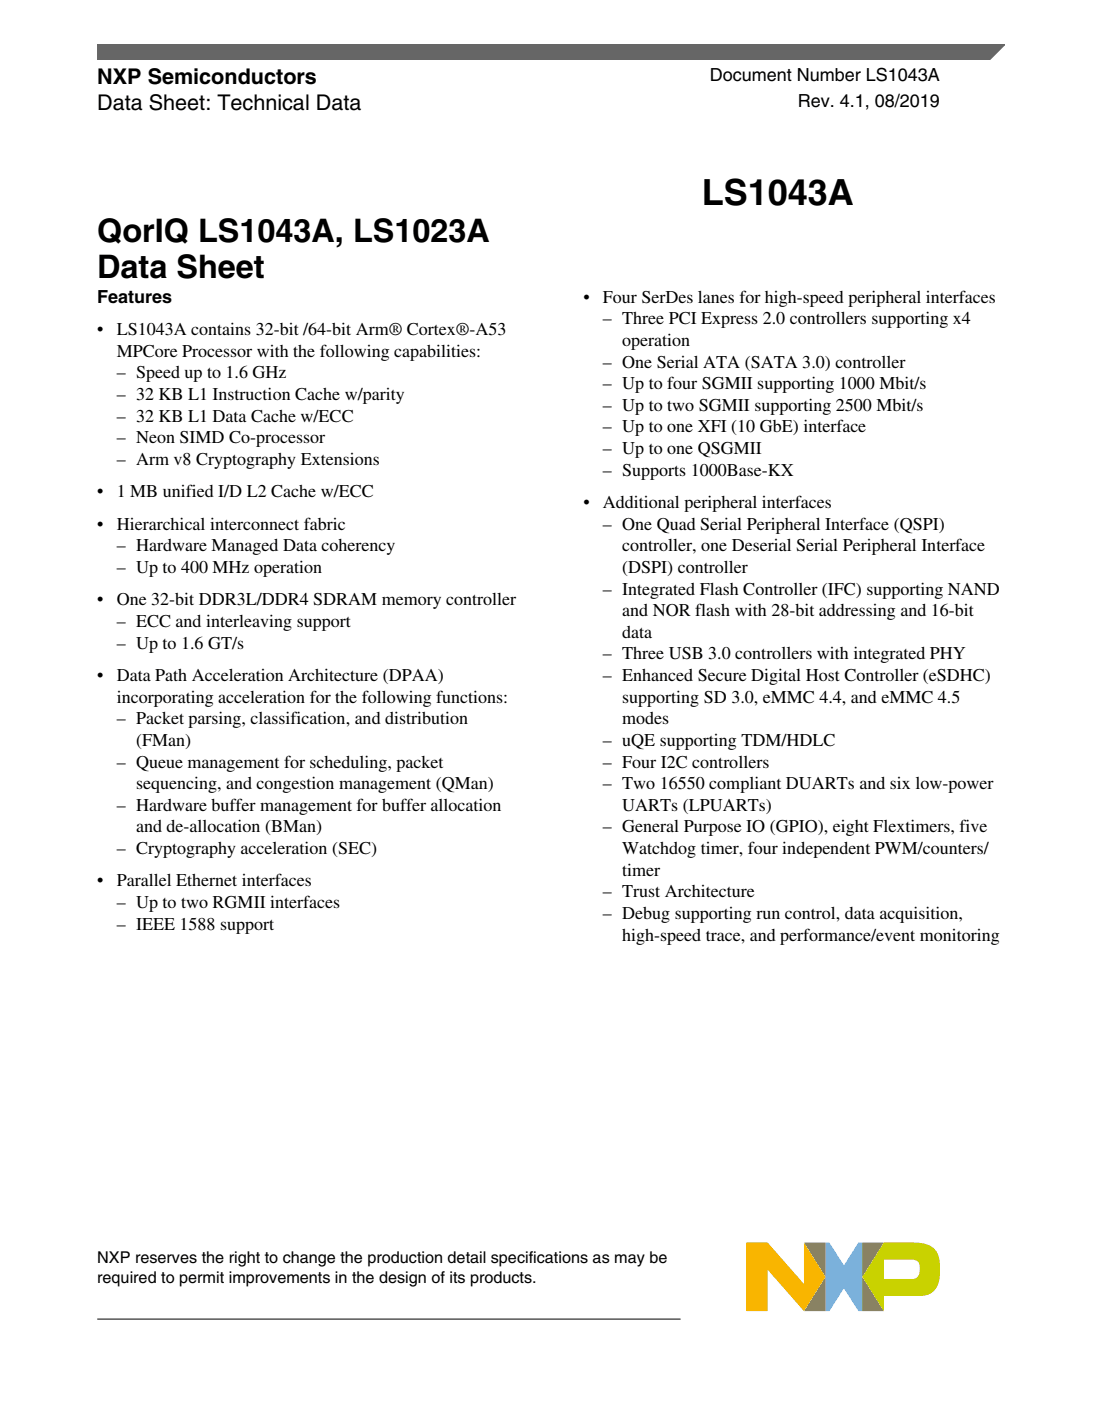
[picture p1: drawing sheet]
<svg xmlns="http://www.w3.org/2000/svg" width="216mm" height="274mm" viewBox="0 0 216 274" stroke-linecap="round" stroke-linejoin="round" font-family="sans-serif">
<defs><g id="words">
<text font-size="7.1" x="137.5" y="40.1">LS1043A</text>
<g font-size="6.3">
<text x="19" y="47.3">QorIQ LS1043A, LS1023A</text>
<text x="19" y="54.4">Data Sheet</text>
</g>
<g font-size="4.2">
<text x="19" y="16.5">NXP Semiconductors</text>
<text x="19" y="21.6">Data Sheet: Technical Data</text>
</g>
<g font-size="3.5">
<text x="139.1" y="15.9">Document Number LS1043A</text>
<text x="156.3" y="21">Rev. 4.1, 08/2019</text>
<text x="19" y="59.2">Features</text>
<text x="114.3" y="59.3">•</text>
<text x="118.1" y="59.3">Four SerDes lanes for high-speed peripheral interfaces</text>
<text x="19" y="65.6">•</text>
<text x="22.9" y="65.6">LS1043A contains 32-bit /64-bit Arm® Cortex®-A53</text>
<text x="118.1" y="63.5">– Three PCI Express 2.0 controllers supporting x4</text>
<text x="22.9" y="69.9">MPCore Processor with the following capabilities:</text>
<text x="118.1" y="72">– One Serial ATA (SATA 3.0) controller</text>
<text x="121.9" y="67.7">operation</text>
<text x="22.9" y="74.1">– Speed up to 1.6 GHz</text>
<text x="118.1" y="76.2">– Up to four SGMII supporting 1000 Mbit/s</text>
<text x="22.9" y="78.3">– 32 KB L1 Instruction Cache w/parity</text>
<text x="22.9" y="82.6">– 32 KB L1 Data Cache w/ECC</text>
<text x="118.1" y="80.4">– Up to two SGMII supporting 2500 Mbit/s</text>
<text x="22.9" y="86.8">– Neon SIMD Co-processor</text>
<text x="118.1" y="84.7">– Up to one XFI (10 GbE) interface</text>
<text x="118.1" y="88.9">– Up to one QSGMII</text>
<text x="22.9" y="91">– Arm v8 Cryptography Extensions</text>
<text x="118.1" y="93.1">– Supports 1000Base-KX</text>
<text x="19" y="97.4">•</text>
<text x="22.9" y="97.4">1 MB unified I/D L2 Cache w/ECC</text>
<text x="114.3" y="99.5">•</text>
<text x="118.1" y="99.5">Additional peripheral interfaces</text>
<text x="19" y="103.7">•</text>
<text x="22.9" y="108">– Hardware Managed Data coherency</text>
<text x="22.9" y="103.7">Hierarchical interconnect fabric</text>
<text x="118.1" y="103.7">– One Quad Serial Peripheral Interface (QSPI)</text>
<text x="121.9" y="108">controller, one Deserial Serial Peripheral Interface</text>
<text x="22.9" y="112.2">– Up to 400 MHz operation</text>
<text x="121.9" y="112.2">(DSPI) controller</text>
<text x="19" y="118.5">•</text>
<text x="22.9" y="118.5">One 32-bit DDR3L/DDR4 SDRAM memory controller</text>
<text x="118.1" y="116.4">– Integrated Flash Controller (IFC) supporting NAND</text>
<text x="22.9" y="122.8">– ECC and interleaving support</text>
<text x="121.9" y="120.7">and NOR flash with 28-bit addressing and 16-bit</text>
<text x="121.9" y="124.9">data</text>
<text x="22.9" y="127">– Up to 1.6 GT/s</text>
<text x="118.1" y="129.1">– Three USB 3.0 controllers with integrated PHY</text>
<text x="19" y="133.4">•</text>
<text x="22.9" y="133.4">Data Path Acceleration Architecture (DPAA)</text>
<text x="22.9" y="137.6">incorporating acceleration for the following functions:</text>
<text x="118.1" y="133.4">– Enhanced Secure Digital Host Controller (eSDHC)</text>
<text x="121.9" y="137.6">supporting SD 3.0, eMMC 4.4, and eMMC 4.5</text>
<text x="22.9" y="141.8">– Packet parsing, classification, and distribution</text>
<text x="121.9" y="141.8">modes</text>
<text x="26.7" y="146.1">(FMan)</text>
<text x="118.1" y="146.1">– uQE supporting TDM/HDLC</text>
<text x="22.9" y="150.3">– Queue management for scheduling, packet</text>
<text x="26.7" y="154.5">sequencing, and congestion management (QMan)</text>
<text x="118.1" y="150.3">– Four I2C controllers</text>
<text x="118.1" y="154.5">– Two 16550 compliant DUARTs and six low-power</text>
<text x="22.9" y="158.8">– Hardware buffer management for buffer allocation</text>
<text x="121.9" y="158.8">UARTs (LPUARTs)</text>
<text x="22.9" y="167.2">– Cryptography acceleration (SEC)</text>
<text x="26.7" y="163">and de-allocation (BMan)</text>
<text x="118.1" y="163">– General Purpose IO (GPIO), eight Flextimers, five</text>
<text x="121.9" y="167.2">Watchdog timer, four independent PWM/counters/</text>
<text x="19" y="173.6">•</text>
<text x="22.9" y="173.6">Parallel Ethernet interfaces</text>
<text x="121.9" y="171.5">timer</text>
<text x="22.9" y="177.8">– Up to two RGMII interfaces</text>
<text x="118.1" y="179.9">– Debug supporting run control, data acquisition,</text>
<text x="118.1" y="175.7">– Trust Architecture</text>
<text x="22.9" y="182">– IEEE 1588 support</text>
<text x="121.9" y="184.2">high-speed trace, and performance/event monitoring</text>
</g>
<g font-size="3.2">
<text x="19.1" y="247.4">NXP reserves the right to change the production detail specifications as may be</text>
<text x="19.1" y="251.3">required to permit improvements in the design of its products.</text>
</g>
</g></defs>
<path d="M19 8.7h177.8l-5.6 3.1h-172.2z" fill="#666"/>
<path d="M19 11.8v-3.1h177.8l-3 3.1" fill="none" stroke="#666" stroke-width=".28"/>
<path d="M19 258.3h114.3" fill="none" stroke="#000" stroke-width=".2"/>
<path d="M161.7 243.3h.8l2.8 4.5 2.9-4.5h.7v13.4h-.7l-2.9-4.4-2.8 4.4h-.8z" fill="#7bb1db"/>
<path d="M157.5 243.3h4.2v13.4h-4.2l4.2-6.7z" fill="#958437"/>
<path d="M168.9 243.3h4.3l-4.3 6.7 4.3 6.7h-4.3z" fill="#739833"/>
<path d="M173.2 246.6h5.3a1.38 1.38 0 0 1 1.7 1.5v.6a1.55 1.55 0 0 1-1.4 1.7h-5.6zM173.2 243.3l-4.3 6.7 4.3 6.7v-2.9h7.1a3.8 3.8 0 0 0 3.8-4.3 7.7 7.7 0 0 0-.7-4.6 4.6 4.6 0 0 0-4.2-1.6z" fill="#c9d200"/>
<path d="M146.2 243.3h4.2l7.1 8.1v-8.1l4.2 6.7-4.2 6.7-7.1-8.1v8.1h-4.2z" fill="#f9b500"/>
<use href="#words"/>
</svg>
